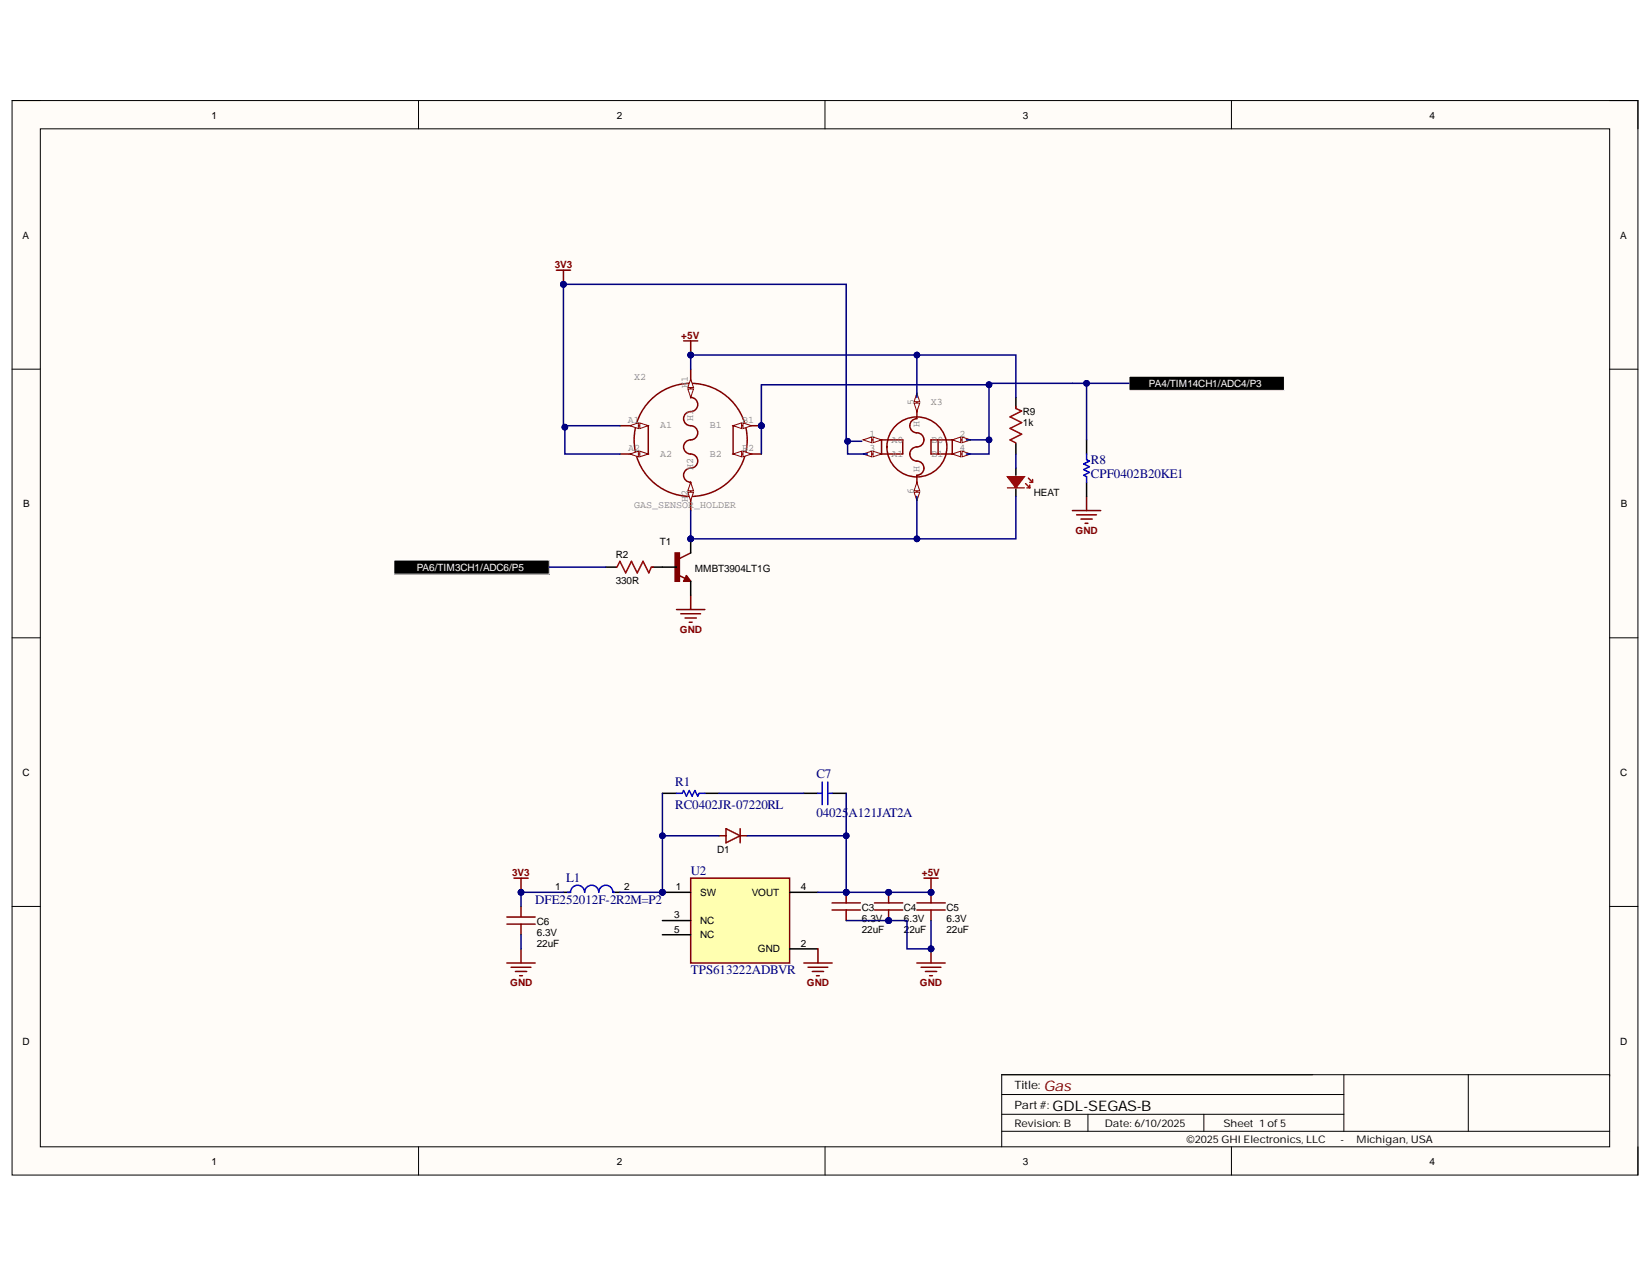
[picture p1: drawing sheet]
<svg xmlns="http://www.w3.org/2000/svg" width="279mm" height="216mm" viewBox="0 0 279 216" stroke-linecap="round" stroke-linejoin="round" font-family="sans-serif">
<defs><g id="words">
<text font-size="2.5" fill="#800000" x="176.6" y="184.4">Gas</text>
<text font-size="2.5" x="178" y="187.8">GDL-SEGAS-B</text>
<g font-size="2.2" fill="#000080">
<text x="184.5" y="78.5">R8</text>
<text x="184.5" y="80.9">CPF0402B20KE1</text>
<text x="138.1" y="131.5">C7</text>
<text x="114.2" y="133">R1</text>
<text x="114.2" y="136.8">RC0402JR-07220RL</text>
<text x="138.1" y="138.2">04025A121JAT2A</text>
<text x="95.8" y="149.2">L1</text>
<text x="116.8" y="148">U2</text>
<text x="90.5" y="152.8">DFE252012F-2R2M=P2</text>
<text x="116.8" y="164.8">TPS613222ADBVR</text>
</g>
<g font-size="1.9">
<text x="171.6" y="184.1">Title:</text>
<text x="171.6" y="187.5">Part #:</text>
</g>
<g font-size="1.8">
<text x="171.6" y="190.5">Revision: B</text>
<text x="186.9" y="190.5">Date: 6/10/2025</text>
<text x="206.9" y="190.5">Sheet 1 of 5</text>
<text x="200.7" y="193.3">©2025 GHI Electronics, LLC</text>
<text x="226.7" y="193.3">-</text>
<text x="229.4" y="193.3">Michigan, USA</text>
</g>
<g font-size="1.7">
<text x="35.8" y="20">1</text>
<text x="104.3" y="20">2</text>
<text x="173" y="20">3</text>
<text x="241.8" y="20">4</text>
<text x="3.8" y="40.3">A</text>
<text x="274" y="40.3">A</text>
<text x="173" y="72">1k</text>
<text x="173" y="70.1">R9</text>
<text x="174.9" y="83.8">HEAT</text>
<text x="3.9" y="85.8">B</text>
<text x="274.1" y="85.8">B</text>
<text x="104.1" y="94.3">R2</text>
<text x="111.6" y="92.2">T1</text>
<text x="104.1" y="98.7">330R</text>
<text x="117.5" y="96.8">MMBT3904LT1G</text>
<text x="3.8" y="131.2">C</text>
<text x="274" y="131.2">C</text>
<text x="121.3" y="144.3">D1</text>
<text x="93.9" y="150.5">1</text>
<text x="105.6" y="150.5">2</text>
<text x="114" y="155.3">3</text>
<text x="114.3" y="150.5">1</text>
<text x="118.4" y="151.5">SW</text>
<text x="127.2" y="151.5">VOUT</text>
<text x="135.4" y="150.5">4</text>
<text x="145.8" y="155.9">6.3V</text>
<text x="145.8" y="154">C3</text>
<text x="152.9" y="155.9">6.3V</text>
<text x="152.9" y="154">C4</text>
<text x="160.1" y="155.9">6.3V</text>
<text x="160.1" y="154">C5</text>
<text x="90.8" y="158.3">6.3V</text>
<text x="90.8" y="160.2">22uF</text>
<text x="90.8" y="156.4">C6</text>
<text x="114" y="157.7">5</text>
<text x="118.4" y="156.3">NC</text>
<text x="118.4" y="158.7">NC</text>
<text x="128.2" y="161">GND</text>
<text x="135.4" y="160.1">2</text>
<text x="145.8" y="157.8">22uF</text>
<text x="152.9" y="157.8">22uF</text>
<text x="160.1" y="157.8">22uF</text>
<text x="3.8" y="176.6">D</text>
<text x="274" y="176.6">D</text>
<text x="35.8" y="196.9">1</text>
<text x="104.3" y="196.9">2</text>
<text x="173" y="196.9">3</text>
<text x="241.8" y="196.9">4</text>
</g>
<g font-size="1.7" fill="#800000">
<text x="93.8" y="45.3">3V3</text>
<text x="115.2" y="57.3">+5V</text>
<text x="181.9" y="90.3">GND</text>
<text x="115" y="107">GND</text>
<text x="86.6" y="148.2">3V3</text>
<text x="155.9" y="148.2">+5V</text>
<text x="86.3" y="166.8">GND</text>
<text x="136.5" y="166.8">GND</text>
<text x="155.6" y="166.8">GND</text>
</g>
<g font-size="1.7" fill="#808080">
<text x="107.3" y="64.3">X2</text>
<text x="116.3" y="65.6" transform="rotate(-90 116.3 65.6)">H1</text>
<text x="106.2" y="71.5">A1</text>
<text x="117.3" y="71.1" transform="rotate(-90 117.3 71.1)">H1</text>
<text x="125.5" y="71.5">B1</text>
<text x="154.6" y="68.4" transform="rotate(-90 154.6 68.4)">5</text>
<text x="157.4" y="68.5">X3</text>
<text x="106.3" y="76.3">A2</text>
<text x="111.7" y="72.4">A1</text>
<text x="111.7" y="77.2">A2</text>
<text x="120" y="77.2">B2</text>
<text x="120" y="72.4">B1</text>
<text x="125.5" y="76.3">B2</text>
<text x="147" y="73.8">1</text>
<text x="147" y="76.3">3</text>
<text x="150.8" y="74.9">A0</text>
<text x="150.8" y="77.2">A1</text>
<text x="155.5" y="72.2" transform="rotate(-90 155.5 72.2)">H</text>
<text x="157.5" y="74.9">B0</text>
<text x="157.5" y="77.2">B1</text>
<text x="162.3" y="73.8">2</text>
<text x="162.3" y="76.3">4</text>
<text x="117.3" y="79.5" transform="rotate(-90 117.3 79.5)">H2</text>
<text x="154.6" y="83.6" transform="rotate(-90 154.6 83.6)">6</text>
<text x="155.5" y="79.8" transform="rotate(-90 155.5 79.8)">H</text>
<text x="107.3" y="85.8">GAS_SENSOR_HOLDER</text>
<text x="116.3" y="84.9" transform="rotate(-90 116.3 84.9)">H2</text>
</g>
<g font-size="1.7" fill="#fff">
<text x="194.3" y="65.5">PA4/TIM14CH1/ADC4/P3</text>
<text x="70.5" y="96.5">PA6/TIM3CH1/ADC6/P5</text>
</g>
</g></defs>
<path d="M2 17h275v181.7h-275z" fill-rule="evenodd" fill="#fffcf8"/>
<path d="M2 17h275v181.7h-275z" fill="none" stroke="#000" stroke-width=".17"/>
<path d="M6.8 21.8h265.4v172.1h-265.4z" fill-rule="evenodd" fill="#fffcf8"/>
<g fill="none" stroke="#000" stroke-width=".17">
<path d="M2 17h4.8M70.8 17v4.8M139.5 17v4.8M208.3 17v4.8M272.2 17h4.8v4.8M6.8 21.8h265.4v172.1h-265.4zM2 62.4h4.8M272.2 62.4h4.8M2 107.8h4.8M272.2 107.8h4.8M2 153.3h4.8M272.2 153.3h4.8"/>
<path d="M70.8 193.9v4.8M139.5 193.9v4.8M169.4 188.4h57.9M169.4 191.3h102.8M169.4 185.1h57.9M184 188.4v2.9M203.6 188.4v2.9M208.3 193.9v4.8M227.3 181.7v9.6M248.3 181.7v9.6M272.2 181.9v-.2h-102.8v12.2M277 193.9v4.8"/>
</g>
<g fill="none" stroke="#800000" stroke-width=".25">
<path d="M149.1 74.4h3.6v2.4h-3.6zM155.1 67.2v3.6a1.2 1.2 0 0 0-1.2 1.2 1.2 1.2 0 0 0 1.2 1.2 1.19 1.19 0 0 1 1.2 1.2 1.19 1.19 0 0 1-1.2 1.2 1.19 1.19 0 0 0-1.2 1.2 1.19 1.19 0 0 0 1.2 1.2 1.19 1.19 0 0 1 1.2 1.1 1.19 1.19 0 0 1-1.2 1.2v1.2M157.5 74.4h3.6v2.4h-3.6zM158.7 74.4v2.4"/>
<circle cx="155.1" cy="75.6" r="5.1"/>
</g>
<path d="M154.6 68.2h1l-.5 1.4z" fill="#f8fcff"/>
<path d="M154.6 68.2h1l-.5 1.4z" fill="none" stroke="#800000" stroke-width=".17"/>
<path d="M155.1 66.5l.5 1.4h-1z" fill="#f8fcff"/>
<path d="M155.1 66.5l.5 1.4h-1z" fill="none" stroke="#800000" stroke-width=".17"/>
<path d="M155.1 81.5v2.4" fill="none" stroke="#800000" stroke-width=".25"/>
<path d="M155.1 81.5l.5 1.5h-1z" fill="#f8fcff"/>
<path d="M155.1 81.5l.5 1.5h-1z" fill="none" stroke="#800000" stroke-width=".17"/>
<path d="M154.6 83.2h1l-.5 1.4z" fill="#f8fcff"/>
<path d="M154.6 83.2h1l-.5 1.4z" fill="none" stroke="#800000" stroke-width=".17"/>
<path d="M146.7 74.4h2.4" fill="none" stroke="#800000" stroke-width=".25"/>
<path d="M147.7 73.9l1.4 .5-1.4 .4z" fill="#f8fcff"/>
<path d="M147.7 73.9l1.4 .5-1.4 .4z" fill="none" stroke="#800000" stroke-width=".17"/>
<path d="M146 74.4l1.4-.5v.9z" fill="#f8fcff"/>
<path d="M146 74.4l1.4-.5v.9z" fill="none" stroke="#800000" stroke-width=".17"/>
<path d="M161.1 74.4h2.3" fill="none" stroke="#800000" stroke-width=".25"/>
<path d="M161.1 74.4l1.4-.5v.9z" fill="#f8fcff"/>
<path d="M161.1 74.4l1.4-.5v.9z" fill="none" stroke="#800000" stroke-width=".17"/>
<path d="M162.7 73.9l1.5 .5-1.5 .4z" fill="#f8fcff"/>
<path d="M162.7 73.9l1.5 .5-1.5 .4z" fill="none" stroke="#800000" stroke-width=".17"/>
<path d="M146.7 76.8h2.4" fill="none" stroke="#800000" stroke-width=".25"/>
<path d="M147.7 76.3l1.4 .5-1.4 .4z" fill="#f8fcff"/>
<path d="M147.7 76.3l1.4 .5-1.4 .4z" fill="none" stroke="#800000" stroke-width=".17"/>
<path d="M146 76.8l1.4-.5v.9z" fill="#f8fcff"/>
<path d="M146 76.8l1.4-.5v.9z" fill="none" stroke="#800000" stroke-width=".17"/>
<path d="M161.1 76.8h2.3" fill="none" stroke="#800000" stroke-width=".25"/>
<path d="M161.1 76.8l1.4-.5v.9z" fill="#f8fcff"/>
<path d="M161.1 76.8l1.4-.5v.9z" fill="none" stroke="#800000" stroke-width=".17"/>
<path d="M162.7 76.3l1.5 .5-1.5 .4z" fill="#f8fcff"/>
<path d="M162.7 76.3l1.5 .5-1.5 .4z" fill="none" stroke="#800000" stroke-width=".17"/>
<circle cx="128.8" cy="72" r=".48" fill="#000080"/>
<circle cx="128.8" cy="72" r=".48" fill="none" stroke="#000080" stroke-width=".17"/>
<g fill="none" stroke="#800000" stroke-width=".25">
<path d="M104.9 72h4.7v4.8M116.8 67.2a1.19 1.19 0 0 1 1.2 1.2 1.19 1.19 0 0 1-1.2 1.2 1.19 1.19 0 0 0-1.2 1.2 1.19 1.19 0 0 0 1.2 1.2 1.2 1.2 0 0 1 1.2 1.2 1.2 1.2 0 0 1-1.2 1.2 1.19 1.19 0 0 0-1.2 1.2 1.19 1.19 0 0 0 1.2 1.2 1.19 1.19 0 0 1 1.2 1.2 1.19 1.19 0 0 1-1.2 1.1 1.19 1.19 0 0 0-1.2 1.2 1.19 1.19 0 0 0 1.2 1.2M124 72v4.8"/>
<circle cx="116.8" cy="74.4" r="9.6"/>
</g>
<path d="M108.2 71.5l1.4 .5-1.4 .5z" fill="#f8fcff"/>
<path d="M108.2 71.5l1.4 .5-1.4 .5z" fill="none" stroke="#800000" stroke-width=".17"/>
<path d="M106.5 72l1.5-.5v1z" fill="#f8fcff"/>
<path d="M106.5 72l1.5-.5v1z" fill="none" stroke="#800000" stroke-width=".17"/>
<path d="M104.9 76.8h4.7" fill="none" stroke="#800000" stroke-width=".25"/>
<path d="M108.2 76.3l1.4 .5-1.4 .4z" fill="#f8fcff"/>
<path d="M108.2 76.3l1.4 .5-1.4 .4z" fill="none" stroke="#800000" stroke-width=".17"/>
<path d="M106.5 76.8l1.5-.5v.9z" fill="#f8fcff"/>
<path d="M106.5 76.8l1.5-.5v.9z" fill="none" stroke="#800000" stroke-width=".17"/>
<path d="M124 76.8h4.8" fill="none" stroke="#800000" stroke-width=".25"/>
<path d="M124 76.8l1.4-.5v.9z" fill="#f8fcff"/>
<path d="M124 76.8l1.4-.5v.9z" fill="none" stroke="#800000" stroke-width=".17"/>
<path d="M125.7 76.3l1.4 .5-1.4 .4z" fill="#f8fcff"/>
<path d="M125.7 76.3l1.4 .5-1.4 .4z" fill="none" stroke="#800000" stroke-width=".17"/>
<path d="M124 72h4.8" fill="none" stroke="#800000" stroke-width=".25"/>
<path d="M124 72l1.4-.5v1z" fill="#f8fcff"/>
<path d="M124 72l1.4-.5v1z" fill="none" stroke="#800000" stroke-width=".17"/>
<path d="M125.7 71.5l1.4 .5-1.4 .5z" fill="#f8fcff"/>
<path d="M125.7 71.5l1.4 .5-1.4 .5z" fill="none" stroke="#800000" stroke-width=".17"/>
<circle cx="128.8" cy="72" r=".48" fill="#000080"/>
<circle cx="128.8" cy="72" r=".48" fill="none" stroke="#000080" stroke-width=".17"/>
<path d="M116.8 62.4v4.8" fill="none" stroke="#800000" stroke-width=".25"/>
<path d="M116.3 65.8h1l-.5 1.4z" fill="#f8fcff"/>
<path d="M116.3 65.8h1l-.5 1.4z" fill="none" stroke="#800000" stroke-width=".17"/>
<path d="M116.8 64.1l.5 1.4h-1z" fill="#f8fcff"/>
<path d="M116.8 64.1l.5 1.4h-1z" fill="none" stroke="#800000" stroke-width=".17"/>
<path d="M116.8 81.5v4.8" fill="none" stroke="#800000" stroke-width=".25"/>
<path d="M116.8 81.5l.5 1.5h-1z" fill="#f8fcff"/>
<path d="M116.8 81.5l.5 1.5h-1z" fill="none" stroke="#800000" stroke-width=".17"/>
<path d="M116.3 83.2h1l-.5 1.4z" fill="#f8fcff"/>
<path d="M116.3 83.2h1l-.5 1.4z" fill="none" stroke="#800000" stroke-width=".17"/>
<circle cx="143.1" cy="150.9" r=".48" fill="#000080"/>
<circle cx="143.1" cy="150.9" r=".48" fill="none" stroke="#000080" stroke-width=".17"/>
<path d="M143.1 150.9v1.8M143.1 153.8v1.8" fill="none" stroke="#800000" stroke-width=".25"/>
<circle cx="143.1" cy="150.9" r=".48" fill="#000080"/>
<circle cx="143.1" cy="150.9" r=".48" fill="none" stroke="#000080" stroke-width=".17"/>
<path d="M140.7 153.8h4.8M140.7 152.7h4.8" fill="none" stroke="#800000" stroke-width=".25"/>
<circle cx="150.3" cy="155.6" r=".48" fill="#000080"/>
<circle cx="150.3" cy="155.6" r=".48" fill="none" stroke="#000080" stroke-width=".17"/>
<circle cx="150.3" cy="150.9" r=".48" fill="#000080"/>
<circle cx="150.3" cy="150.9" r=".48" fill="none" stroke="#000080" stroke-width=".17"/>
<path d="M150.3 153.8v1.8" fill="none" stroke="#800000" stroke-width=".25"/>
<circle cx="150.3" cy="155.6" r=".48" fill="#000080"/>
<circle cx="150.3" cy="155.6" r=".48" fill="none" stroke="#000080" stroke-width=".17"/>
<path d="M150.3 150.9v1.8" fill="none" stroke="#800000" stroke-width=".25"/>
<circle cx="150.3" cy="150.9" r=".48" fill="#000080"/>
<circle cx="150.3" cy="150.9" r=".48" fill="none" stroke="#000080" stroke-width=".17"/>
<path d="M147.9 153.8h4.8M147.9 152.7h4.8" fill="none" stroke="#800000" stroke-width=".25"/>
<circle cx="157.5" cy="150.9" r=".48" fill="#000080"/>
<circle cx="157.5" cy="150.9" r=".48" fill="none" stroke="#000080" stroke-width=".17"/>
<path d="M157.5 150.9v1.8M157.5 153.8v1.8" fill="none" stroke="#800000" stroke-width=".25"/>
<circle cx="157.5" cy="150.9" r=".48" fill="#000080"/>
<circle cx="157.5" cy="150.9" r=".48" fill="none" stroke="#000080" stroke-width=".17"/>
<g fill="none" stroke="#800000" stroke-width=".25">
<path d="M181.4 86.3h4.8M182.1 87h3.3M182.8 87.8h1.9M183.5 88.5h.5M183.8 83.9v2.4M85.7 156.2h4.8M85.7 155h4.8M88.1 153.3v1.7M88.1 156.2v1.8M155.1 153.8h4.8M155.1 152.7h4.8M155.1 162.8h4.8"/>
<path d="M155.8 163.5h3.3M156.5 164.2h1.9M157.2 165h.5M157.5 160.4v2.4"/>
</g>
<circle cx="157.5" cy="160.4" r=".48" fill="#000080"/>
<circle cx="157.5" cy="160.4" r=".48" fill="none" stroke="#000080" stroke-width=".17"/>
<path d="M115.6 57.6h2.4M116.8 57.6v2.4" fill="none" stroke="#800000" stroke-width=".25"/>
<circle cx="116.8" cy="60" r=".48" fill="#000080"/>
<circle cx="116.8" cy="60" r=".48" fill="none" stroke="#000080" stroke-width=".17"/>
<path d="M171.8 79.1v1.2M171.8 82.7v1.2" fill="none" stroke="#000" stroke-width=".25"/>
<path d="M174.2 82v.5h-.5" fill="none" stroke="#f00" stroke-width=".25"/>
<path d="M170.4 80.6h2.8l-1.4 1.9z" fill="#f00"/>
<path d="M170.4 80.6h2.8l-1.4 1.9zM170.4 82.5h2.8M173.5 81.8l.7 .7M173.9 80.8l.7 .7M174.2 81.5h.4M174.6 81.1v.4" fill="none" stroke="#f00" stroke-width=".25"/>
<path d="M171.8 67.2v1.7M171.8 75v1.8M183.8 74.4v2.4M183.8 81.5v2.4" fill="none" stroke="#000" stroke-width=".25"/>
<path d="M171.8 68.8v.3l1 .4-2 1 2 1-2 .9 2 1-2 1 1 .5" fill="none" stroke="#980000" stroke-width=".25"/>
<path d="M183.8 76.8v.9l.4 .3-.9 .4 .9 .5-.9 .5 .9 .5-.9 .4 .5 .3v.9" fill="none" stroke="#00f" stroke-width=".25"/>
<path d="M94.1 45.7h2.4M95.3 45.7v2.4" fill="none" stroke="#800000" stroke-width=".25"/>
<circle cx="95.3" cy="48.1" r=".48" fill="#000080"/>
<circle cx="95.3" cy="48.1" r=".48" fill="none" stroke="#000080" stroke-width=".17"/>
<g fill="#000">
<path d="M190.9 63.6h26.3v2.4h-26.3z" fill-rule="evenodd"/>
<path d="M66.6 94.7h26.3v2.4h-26.3z" fill-rule="evenodd"/>
</g>
<path d="M190.9 63.6h26.3v2.4h-26.3zM66.6 94.7h26.3v2.4h-26.3z" fill="none" stroke="#fff" stroke-width=".17"/>
<circle cx="112" cy="150.9" r=".48" fill="#000080"/>
<circle cx="112" cy="150.9" r=".48" fill="none" stroke="#000080" stroke-width=".17"/>
<path d="M116.8 148.5h16.8v14.3h-16.8z" fill-rule="evenodd" fill="#ffffb0"/>
<path d="M116.8 148.5h16.8v14.3h-16.8z" fill="none" stroke="#800000" stroke-width=".25"/>
<path d="M112 150.9h4.8" fill="none" stroke="#000" stroke-width=".25"/>
<circle cx="112" cy="150.9" r=".48" fill="#000080"/>
<circle cx="112" cy="150.9" r=".48" fill="none" stroke="#000080" stroke-width=".17"/>
<path d="M95.3 150.9h1.2M103.7 150.9h1.2M112 155.6h4.8M112 158h4.8M133.6 150.9h4.7M133.6 160.4h4.7" fill="none" stroke="#000" stroke-width=".25"/>
<path d="M96 150.9h.5a1.19 1.19 0 0 1 1.2-1.2 1.19 1.19 0 0 1 1.2 1.2 1.19 1.19 0 0 1 1.2-1.2 1.19 1.19 0 0 1 1.2 1.2 1.19 1.19 0 0 1 1.2-1.2 1.19 1.19 0 0 1 1.2 1.2h.2" fill="none" stroke="#00f" stroke-width=".25"/>
<path d="M86.9 148.5h2.4M88.1 148.5v2.4M85.7 162.8h4.8M86.4 163.5h3.4M87.2 164.2h1.9M87.9 165h.5M88.1 160.4v2.4M135.9 162.8h4.8M136.7 163.5h3.3M137.4 164.2h1.9M138.1 165h.5M138.3 160.4v2.4" fill="none" stroke="#800000" stroke-width=".25"/>
<circle cx="88.1" cy="150.9" r=".48" fill="#000080"/>
<circle cx="88.1" cy="150.9" r=".48" fill="none" stroke="#000080" stroke-width=".17"/>
<path d="M156.3 148.5h2.4M157.5 148.5v2.4" fill="none" stroke="#800000" stroke-width=".25"/>
<circle cx="157.5" cy="150.9" r=".48" fill="#000080"/>
<circle cx="157.5" cy="150.9" r=".48" fill="none" stroke="#000080" stroke-width=".17"/>
<path d="M114.4 103.1h4.8M115.1 103.8h3.4M115.9 104.5h1.9M116.6 105.2h.5M116.8 100.7v2.4M121.6 141.3h1.2M122.8 140.1l2.4 1.2-2.4 1.2zM125.2 140.1v2.4M125.2 141.3h1.2" fill="none" stroke="#800000" stroke-width=".25"/>
<path d="M112 134.1h2.4M119.2 134.1h2.4M135.9 134.1h2.4M140.7 134.1h2.4" fill="none" stroke="#000" stroke-width=".25"/>
<path d="M114.4 134.1h1l.2-.4 .5 .9 .5-.9 .5 .9 .4-.9 .5 .9 .2-.5h1M138.3 134.1h.7M139 132.2v3.8M140 132.2v3.8M140 134.1h.7" fill="none" stroke="#00f" stroke-width=".25"/>
<circle cx="116.8" cy="91.1" r=".48" fill="#000080"/>
<circle cx="116.8" cy="91.1" r=".48" fill="none" stroke="#000080" stroke-width=".17"/>
<path d="M114.7 97.2l1.2 .6M116.1 97.3l.7 1h-1.2zM116.1 97.8l.1 .2h-.3l.2-.4 .5 .6h-.7M116.8 93.5l-1.9 .9" fill="none" stroke="#800000" stroke-width=".25"/>
<path d="M114.2 93.5h.7v4.8h-.7z" fill-rule="evenodd" fill="#800000"/>
<path d="M114.2 93.5h.7v4.8h-.7z" fill="none" stroke="#800000" stroke-width=".25"/>
<path d="M112 95.9h2.4M116.8 91.1v2.4M116.8 98.3v2.4" fill="none" stroke="#000" stroke-width=".25"/>
<circle cx="116.8" cy="91.1" r=".48" fill="#000080"/>
<circle cx="116.8" cy="91.1" r=".48" fill="none" stroke="#000080" stroke-width=".17"/>
<path d="M102.5 95.9h1.8M110.3 95.9h1.7" fill="none" stroke="#000" stroke-width=".25"/>
<path d="M104.3 95.9l.5-1 1 2 1-2 1 2 1-2 .9 2 .5-1h.3" fill="none" stroke="#980000" stroke-width=".25"/>
<path d="M143.1 155.6h7.2" fill="none" stroke="#000080" stroke-width=".25"/>
<circle cx="150.3" cy="155.6" r=".48" fill="#000080"/>
<circle cx="150.3" cy="155.6" r=".48" fill="none" stroke="#000080" stroke-width=".17"/>
<path d="M150.3 155.6h3.1v4.8h4.1" fill="none" stroke="#000080" stroke-width=".25"/>
<circle cx="150.3" cy="155.6" r=".48" fill="#000080"/>
<circle cx="150.3" cy="155.6" r=".48" fill="none" stroke="#000080" stroke-width=".17"/>
<circle cx="157.5" cy="160.4" r=".48" fill="#000080"/>
<circle cx="157.5" cy="160.4" r=".48" fill="none" stroke="#000080" stroke-width=".17"/>
<path d="M116.8 60v2.4" fill="none" stroke="#000080" stroke-width=".25"/>
<circle cx="116.8" cy="60" r=".48" fill="#000080"/>
<circle cx="116.8" cy="60" r=".48" fill="none" stroke="#000080" stroke-width=".17"/>
<path d="M116.8 60h38.3v7.2" fill="none" stroke="#000080" stroke-width=".25"/>
<circle cx="116.8" cy="60" r=".48" fill="#000080"/>
<circle cx="116.8" cy="60" r=".48" fill="none" stroke="#000080" stroke-width=".17"/>
<circle cx="155.1" cy="60" r=".48" fill="#000080"/>
<circle cx="155.1" cy="60" r=".48" fill="none" stroke="#000080" stroke-width=".17"/>
<path d="M128.8 72v4.8" fill="none" stroke="#000080" stroke-width=".25"/>
<circle cx="128.8" cy="72" r=".48" fill="#000080"/>
<circle cx="128.8" cy="72" r=".48" fill="none" stroke="#000080" stroke-width=".17"/>
<path d="M143.4 74.6h2.3" fill="none" stroke="#000080" stroke-width=".25"/>
<circle cx="143.4" cy="74.6" r=".48" fill="#000080"/>
<circle cx="143.4" cy="74.6" r=".48" fill="none" stroke="#000080" stroke-width=".17"/>
<path d="M104.9 72h-9.4v.2" fill="none" stroke="#000080" stroke-width=".25"/>
<circle cx="95.5" cy="72.2" r=".48" fill="#000080"/>
<circle cx="95.5" cy="72.2" r=".48" fill="none" stroke="#000080" stroke-width=".17"/>
<path d="M143.1 150.9h14.4" fill="none" stroke="#000080" stroke-width=".25"/>
<circle cx="143.1" cy="150.9" r=".48" fill="#000080"/>
<circle cx="143.1" cy="150.9" r=".48" fill="none" stroke="#000080" stroke-width=".17"/>
<circle cx="150.3" cy="150.9" r=".48" fill="#000080"/>
<circle cx="150.3" cy="150.9" r=".48" fill="none" stroke="#000080" stroke-width=".17"/>
<circle cx="157.5" cy="150.9" r=".48" fill="#000080"/>
<circle cx="157.5" cy="150.9" r=".48" fill="none" stroke="#000080" stroke-width=".17"/>
<path d="M95.3 48.1v24.1h.2v4.6h9.4" fill="none" stroke="#000080" stroke-width=".25"/>
<circle cx="95.3" cy="48.1" r=".48" fill="#000080"/>
<circle cx="95.3" cy="48.1" r=".48" fill="none" stroke="#000080" stroke-width=".17"/>
<circle cx="95.5" cy="72.2" r=".48" fill="#000080"/>
<circle cx="95.5" cy="72.2" r=".48" fill="none" stroke="#000080" stroke-width=".17"/>
<path d="M88.1 158v2.4M157.5 155.6v4.8" fill="none" stroke="#000080" stroke-width=".25"/>
<circle cx="157.5" cy="160.4" r=".48" fill="#000080"/>
<circle cx="157.5" cy="160.4" r=".48" fill="none" stroke="#000080" stroke-width=".17"/>
<path d="M138.3 150.9h4.8" fill="none" stroke="#000080" stroke-width=".25"/>
<circle cx="143.1" cy="150.9" r=".48" fill="#000080"/>
<circle cx="143.1" cy="150.9" r=".48" fill="none" stroke="#000080" stroke-width=".17"/>
<path d="M88.1 150.9h7.2" fill="none" stroke="#000080" stroke-width=".25"/>
<circle cx="88.1" cy="150.9" r=".48" fill="#000080"/>
<circle cx="88.1" cy="150.9" r=".48" fill="none" stroke="#000080" stroke-width=".17"/>
<path d="M88.1 150.9v2.4" fill="none" stroke="#000080" stroke-width=".25"/>
<circle cx="88.1" cy="150.9" r=".48" fill="#000080"/>
<circle cx="88.1" cy="150.9" r=".48" fill="none" stroke="#000080" stroke-width=".17"/>
<path d="M104.9 150.9h7.1" fill="none" stroke="#000080" stroke-width=".25"/>
<circle cx="112" cy="150.9" r=".48" fill="#000080"/>
<circle cx="112" cy="150.9" r=".48" fill="none" stroke="#000080" stroke-width=".17"/>
<path d="M171.8 76.8v2.3M121.6 141.3h-9.6v9.6" fill="none" stroke="#000080" stroke-width=".25"/>
<circle cx="112" cy="150.9" r=".48" fill="#000080"/>
<circle cx="112" cy="150.9" r=".48" fill="none" stroke="#000080" stroke-width=".17"/>
<circle cx="112" cy="141.3" r=".48" fill="#000080"/>
<circle cx="112" cy="141.3" r=".48" fill="none" stroke="#000080" stroke-width=".17"/>
<path d="M126.4 141.3h16.7v9.6" fill="none" stroke="#000080" stroke-width=".25"/>
<circle cx="143.1" cy="141.3" r=".48" fill="#000080"/>
<circle cx="143.1" cy="141.3" r=".48" fill="none" stroke="#000080" stroke-width=".17"/>
<circle cx="143.1" cy="150.9" r=".48" fill="#000080"/>
<circle cx="143.1" cy="150.9" r=".48" fill="none" stroke="#000080" stroke-width=".17"/>
<path d="M112 134.1v7.2" fill="none" stroke="#000080" stroke-width=".25"/>
<circle cx="112" cy="141.3" r=".48" fill="#000080"/>
<circle cx="112" cy="141.3" r=".48" fill="none" stroke="#000080" stroke-width=".17"/>
<path d="M121.6 134.1h14.3M143.1 134.1v7.2" fill="none" stroke="#000080" stroke-width=".25"/>
<circle cx="143.1" cy="141.3" r=".48" fill="#000080"/>
<circle cx="143.1" cy="141.3" r=".48" fill="none" stroke="#000080" stroke-width=".17"/>
<path d="M95.3 48.1h47.8v26.5h.3v2.2h3.3" fill="none" stroke="#000080" stroke-width=".25"/>
<circle cx="95.3" cy="48.1" r=".48" fill="#000080"/>
<circle cx="95.3" cy="48.1" r=".48" fill="none" stroke="#000080" stroke-width=".17"/>
<circle cx="143.4" cy="74.6" r=".48" fill="#000080"/>
<circle cx="143.4" cy="74.6" r=".48" fill="none" stroke="#000080" stroke-width=".17"/>
<path d="M163.4 74.4h3.9" fill="none" stroke="#000080" stroke-width=".25"/>
<circle cx="167.3" cy="74.4" r=".48" fill="#000080"/>
<circle cx="167.3" cy="74.4" r=".48" fill="none" stroke="#000080" stroke-width=".17"/>
<path d="M92.9 95.9h9.6M116.8 86.3v4.8" fill="none" stroke="#000080" stroke-width=".25"/>
<circle cx="116.8" cy="91.1" r=".48" fill="#000080"/>
<circle cx="116.8" cy="91.1" r=".48" fill="none" stroke="#000080" stroke-width=".17"/>
<path d="M155.1 83.9v7.2h-38.3" fill="none" stroke="#000080" stroke-width=".25"/>
<circle cx="116.8" cy="91.1" r=".48" fill="#000080"/>
<circle cx="116.8" cy="91.1" r=".48" fill="none" stroke="#000080" stroke-width=".17"/>
<circle cx="155.1" cy="91.1" r=".48" fill="#000080"/>
<circle cx="155.1" cy="91.1" r=".48" fill="none" stroke="#000080" stroke-width=".17"/>
<path d="M155.1 60h16.7v7.2" fill="none" stroke="#000080" stroke-width=".25"/>
<circle cx="155.1" cy="60" r=".48" fill="#000080"/>
<circle cx="155.1" cy="60" r=".48" fill="none" stroke="#000080" stroke-width=".17"/>
<path d="M171.8 83.9v7.2h-16.7" fill="none" stroke="#000080" stroke-width=".25"/>
<circle cx="155.1" cy="91.1" r=".48" fill="#000080"/>
<circle cx="155.1" cy="91.1" r=".48" fill="none" stroke="#000080" stroke-width=".17"/>
<path d="M167.3 65v11.8h-3.9" fill="none" stroke="#000080" stroke-width=".25"/>
<circle cx="167.3" cy="74.4" r=".48" fill="#000080"/>
<circle cx="167.3" cy="74.4" r=".48" fill="none" stroke="#000080" stroke-width=".17"/>
<circle cx="167.3" cy="65" r=".48" fill="#000080"/>
<circle cx="167.3" cy="65" r=".48" fill="none" stroke="#000080" stroke-width=".17"/>
<path d="M181.4 64.8h-14.1v.3h-38.5v6.9" fill="none" stroke="#000080" stroke-width=".25"/>
<circle cx="128.8" cy="72" r=".48" fill="#000080"/>
<circle cx="128.8" cy="72" r=".48" fill="none" stroke="#000080" stroke-width=".17"/>
<circle cx="167.3" cy="65" r=".48" fill="#000080"/>
<circle cx="167.3" cy="65" r=".48" fill="none" stroke="#000080" stroke-width=".17"/>
<path d="M181.4 64.8h9.5" fill="none" stroke="#000080" stroke-width=".25"/>
<circle cx="183.8" cy="64.8" r=".48" fill="#000080"/>
<circle cx="183.8" cy="64.8" r=".48" fill="none" stroke="#000080" stroke-width=".17"/>
<path d="M183.8 64.8v9.6" fill="none" stroke="#000080" stroke-width=".25"/>
<circle cx="183.8" cy="64.8" r=".48" fill="#000080"/>
<circle cx="183.8" cy="64.8" r=".48" fill="none" stroke="#000080" stroke-width=".17"/>
<use href="#words"/>
</svg>
